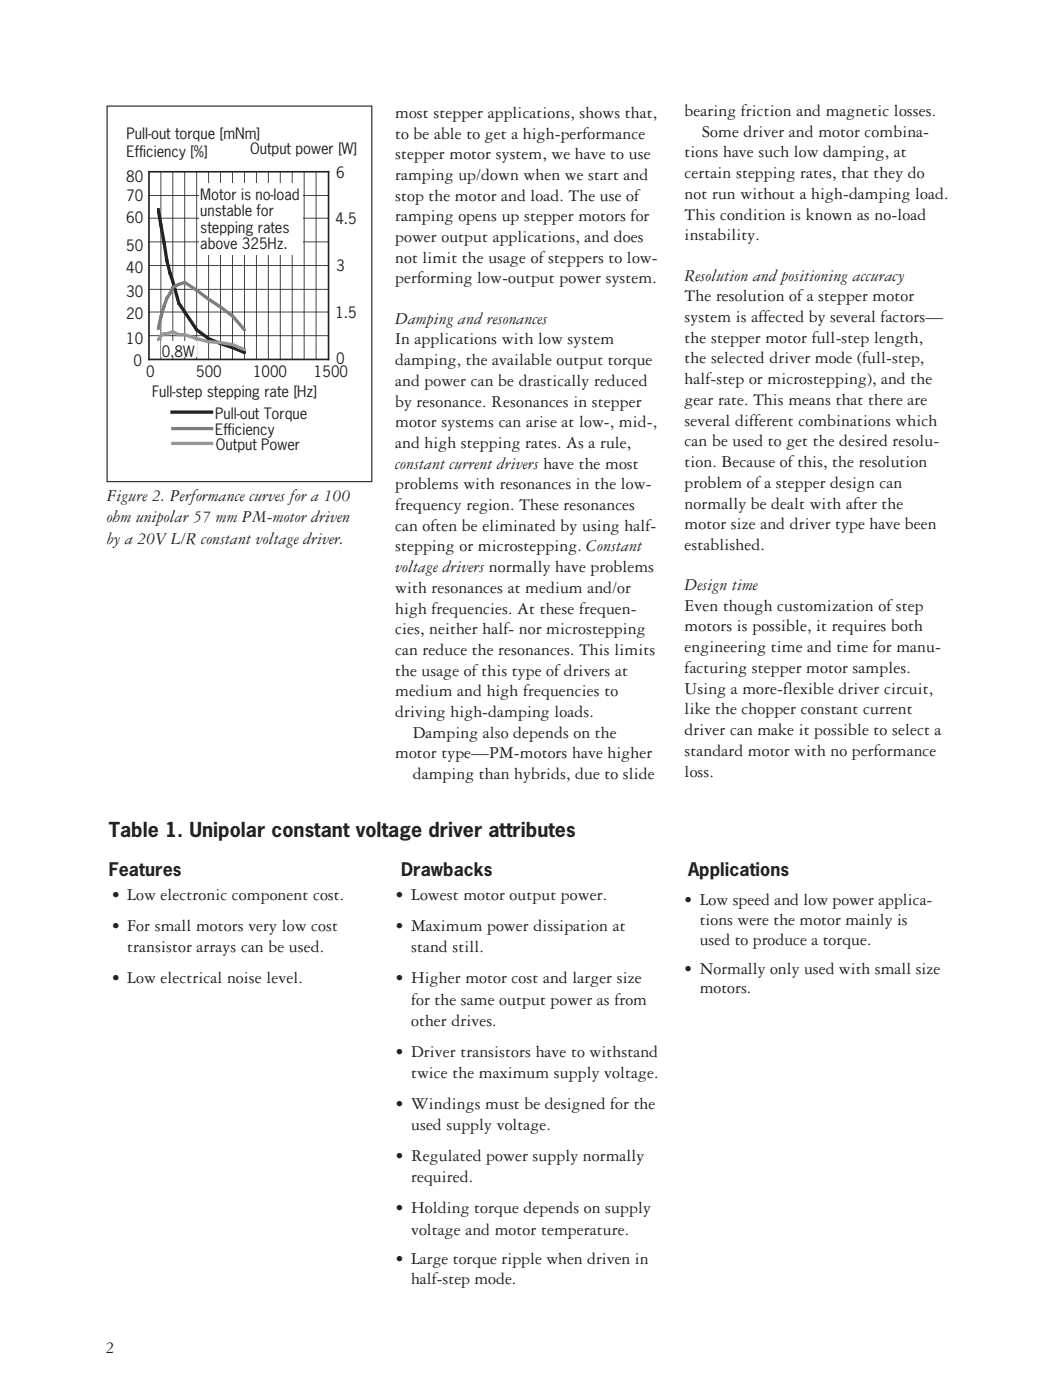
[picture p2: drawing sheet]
<svg xmlns="http://www.w3.org/2000/svg" width="210mm" height="279mm" viewBox="0 0 210 279" stroke-linecap="round" stroke-linejoin="round" font-family="sans-serif">
<defs><g id="words">
<text font-size="3.9" fill="#231f20" x="21.7" y="166.9">Table 1. Unipolar constant voltage driver attributes</text>
<g font-size="3.5" fill="#231f20">
<text x="78.7" y="23.5">most stepper applications, shows that,</text>
<text x="136.3" y="23.1">bearing friction and magnetic losses.</text>
<text x="78.7" y="27.6">to be able to get a high-performance</text>
<text x="139.9" y="27.3">Some driver and motor combina-</text>
<text x="78.7" y="31.7">stepper motor system, we have to use</text>
<text x="78.7" y="35.9">ramping up/down when we start and</text>
<text x="136.3" y="31.4">tions have such low damping, at</text>
<text x="136.3" y="35.5">certain stepping rates, that they do</text>
<text x="78.7" y="40">stop the motor and load. The use of</text>
<text x="136.3" y="39.6">not run without a high-damping load.</text>
<text x="78.7" y="44.1">ramping opens up stepper motors for</text>
<text x="136.3" y="43.8">This condition is known as no-load</text>
<text x="136.3" y="47.9">instability.</text>
<text x="78.7" y="48.2">power output applications, and does</text>
<text x="78.7" y="52.4">not limit the usage of steppers to low-</text>
<text x="78.7" y="56.5">performing low-output power system.</text>
<text x="136.3" y="55.9">Resolution and positioning accuracy</text>
<text x="78.7" y="64.5">Damping and resonances</text>
<text x="136.3" y="60.1">The resolution of a stepper motor</text>
<text x="136.3" y="64.2">system is affected by several factors—</text>
<text x="78.7" y="68.6">In applications with low system</text>
<text x="136.3" y="68.3">the stepper motor full-step length,</text>
<text x="78.7" y="72.8">damping, the available output torque</text>
<text x="78.7" y="76.9">and power can be drastically reduced</text>
<text x="136.3" y="72.4">the selected driver mode (full-step,</text>
<text x="136.3" y="76.6">half-step or microstepping), and the</text>
<text x="78.7" y="81">by resonance. Resonances in stepper</text>
<text x="136.3" y="80.7">gear rate. This means that there are</text>
<text x="78.7" y="85.1">motor systems can arise at low-, mid-,</text>
<text x="78.7" y="89.3">and high stepping rates. As a rule,</text>
<text x="136.3" y="84.8">several different combinations which</text>
<text x="136.3" y="89">can be used to get the desired resolu-</text>
<text x="78.7" y="93.4">constant current drivers have the most</text>
<text x="136.3" y="93.1">tion. Because of this, the resolution</text>
<text x="21.2" y="99.9">Figure 2. Performance curves for a 100</text>
<text x="78.7" y="97.5">problems with resonances in the low-</text>
<text x="78.7" y="101.7">frequency region. These resonances</text>
<text x="136.3" y="97.2">problem of a stepper design can</text>
<text x="136.3" y="101.4">normally be dealt with after the</text>
<text x="21.2" y="104.1">ohm unipolar 57 mm PM-motor driven</text>
<text x="78.7" y="105.8">can often be eliminated by using half-</text>
<text x="136.3" y="105.5">motor size and driver type have been</text>
<text x="21.2" y="108.3">by a 20V L/R constant voltage driver.</text>
<text x="78.7" y="109.9">stepping or microstepping. Constant</text>
<text x="136.3" y="109.6">established.</text>
<text x="78.7" y="114.1">voltage drivers normally have problems</text>
<text x="78.7" y="118.2">with resonances at medium and/or</text>
<text x="136.3" y="117.6">Design time</text>
<text x="78.7" y="122.3">high frequencies. At these frequen-</text>
<text x="136.3" y="121.8">Even though customization of step</text>
<text x="136.3" y="125.9">motors is possible, it requires both</text>
<text x="78.7" y="126.4">cies, neither half- nor microstepping</text>
<text x="78.7" y="130.6">can reduce the resonances. This limits</text>
<text x="136.3" y="130">engineering time and time for manu-</text>
<text x="78.7" y="134.7">the usage of this type of drivers at</text>
<text x="136.3" y="134.1">facturing stepper motor samples.</text>
<text x="78.7" y="138.8">medium and high frequencies to</text>
<text x="78.7" y="142.9">driving high-damping loads.</text>
<text x="136.3" y="138.3">Using a more-flexible driver circuit,</text>
<text x="136.3" y="142.4">like the chopper constant current</text>
<text x="82.2" y="147.1">Damping also depends on the</text>
<text x="136.3" y="146.5">driver can make it possible to select a</text>
<text x="78.7" y="151.2">motor type—PM-motors have higher</text>
<text x="82.2" y="155.3">damping than hybrids, due to slide</text>
<text x="136.3" y="150.6">standard motor with no performance</text>
<text x="136.3" y="154.8">loss.</text>
<text x="21.7" y="174.7">Features</text>
<text x="22.2" y="179.4">• Low electronic component cost.</text>
<text x="78.7" y="179.4">• Lowest motor output power.</text>
<text x="79.9" y="174.7">Drawbacks</text>
<text x="137" y="174.7">Applications</text>
<text x="22.2" y="185.6">• For small motors very low cost</text>
<text x="78.7" y="185.6">• Maximum power dissipation at</text>
<text x="136.2" y="180.5">• Low speed and low power applica-</text>
<text x="139.4" y="184.4">tions were the motor mainly is</text>
<text x="25.4" y="189.8">transistor arrays can be used.</text>
<text x="81.9" y="189.8">stand still.</text>
<text x="139.4" y="188.3">used to produce a torque.</text>
<text x="22.2" y="196">• Low electrical noise level.</text>
<text x="78.7" y="196">• Higher motor cost and larger size</text>
<text x="136.2" y="194.1">• Normally only used with small size</text>
<text x="139.4" y="198">motors.</text>
<text x="81.9" y="200.2">for the same output power as from</text>
<text x="81.9" y="204.5">other drives.</text>
<text x="78.7" y="210.7">• Driver transistors have to withstand</text>
<text x="81.9" y="214.9">twice the maximum supply voltage.</text>
<text x="78.7" y="221">• Windings must be designed for the</text>
<text x="81.9" y="225.3">used supply voltage.</text>
<text x="78.7" y="231.4">• Regulated power supply normally</text>
<text x="81.9" y="235.7">required.</text>
<text x="78.7" y="241.9">• Holding torque depends on supply</text>
<text x="81.9" y="246.1">voltage and motor temperature.</text>
<text x="78.7" y="252">• Large torque ripple when driven in</text>
<text x="81.9" y="255.9">half-step mode.</text>
<text x="21" y="269.7">2</text>
</g>
<g font-size="3" fill="#231f20">
<text x="25.2" y="27.7">Pull-out torque [mNm]</text>
<text x="25.2" y="31.3">Efficiency [%]</text>
<text x="49.8" y="30.6">Output power [W]</text>
<text x="67" y="35.4">6</text>
<text x="25.1" y="40.1">70</text>
<text x="25.1" y="36.3">80</text>
<text x="39.9" y="39.9">Motor is no-load</text>
<text x="25.1" y="44.5">60</text>
<text x="39.9" y="43.1">unstable for</text>
<text x="39.9" y="46.4">stepping rates</text>
<text x="66.8" y="44.6">4.5</text>
<text x="25.1" y="49.9">50</text>
<text x="39.9" y="49.7">above 325Hz.</text>
<text x="25.1" y="59.1">30</text>
<text x="25.1" y="54.4">40</text>
<text x="67" y="54.1">3</text>
<text x="25.1" y="63.5">20</text>
<text x="66.8" y="63.3">1.5</text>
<text x="25.1" y="68.5">10</text>
<text x="32.2" y="71.1">0.8W</text>
<text x="26.6" y="72.9">0</text>
<text x="29.1" y="75.1">0</text>
<text x="39.1" y="75.1">500</text>
<text x="50.4" y="75.1">1000</text>
<text x="62.5" y="75.1">1500</text>
<text x="67" y="72.6">0</text>
<text x="30.3" y="79.2">Full-step stepping rate [Hz]</text>
<text x="42.8" y="83.5">Pull-out Torque</text>
<text x="42.8" y="86.8">Efficiency</text>
<text x="43" y="89.7">Output Power</text>
</g>
</g></defs>
<path d="M21.3 21.1h52.8v74.9h-52.8z" fill="none" stroke="#000" stroke-width=".2"/>
<path d="M34.3 81.8h7.8v.7h-7.8zM42.1 81.8h.4v.7h-.4zM33.9 81.8h.4v.7h-.4z" fill="#231f20"/>
<path d="M34.4 85.1h7.7v.7h-7.7zM42.1 85.1h.4v.7h-.4zM34.1 85.1h.3v.7h-.3z" fill="#808080"/>
<path d="M34.4 88.1h7.7v.6h-7.7zM42.1 88.1h.4v.6h-.4zM34.1 88.1h.3v.6h-.3z" fill="#999"/>
<g fill="#231f20">
<path d="M29.7 66.8h35.7v.2h-35.7zM65.4 66.8l.1 .2zM29.6 66.8l.1 .2z"/>
<path d="M29.7 62.1h35.7v.2h-35.7zM65.4 62.1l.1 .2zM29.6 62.1l.1 .2z"/>
<path d="M29.7 57.6h35.7v.1h-35.7zM65.4 57.6l.1 .1zM29.6 57.6l.1 .1z"/>
<path d="M29.7 52.9h35.7v.1h-35.7zM65.4 52.9l.1 .1zM29.6 52.9l.1 .1z"/>
<path d="M29.7 48.1h35.7v.2h-35.7zM65.4 48.1l.1 .2zM29.6 48.1l.1 .2z"/>
<path d="M29.7 43.4h35.7v.2h-35.7zM65.4 43.4l.1 .2zM29.6 43.4l.1 .2z"/>
<path d="M29.7 38.9h35.7v.1h-35.7zM65.4 38.9l.1 .1zM29.6 38.9l.1 .1z"/>
<path d="M29.7 34.1h35.7v.3h-35.7zM65.4 34.1h.2v.3h-.2zM29.5 34.1h.2v.3h-.2z"/>
<path d="M32 34.2h.1v37.4h-.1zM32 34.2h.1zM32 71.6l.1 .1z"/>
<path d="M34.3 34.2h.2v37.4h-.2zM34.3 34.2h.2zM34.3 71.6l.2 .1z"/>
<path d="M39.1 34.2h.2v37.4h-.2zM39.1 34.2h.2zM39.1 71.6l.2 .1z"/>
<path d="M41.5 34.2h.1v37.4h-.1zM41.5 34.2h.1zM41.5 71.6l.1 .1z"/>
<path d="M46.2 34.2h.2v37.4h-.2zM46.2 34.2h.2zM46.2 71.6l.2 .1z"/>
<path d="M48.6 34.2h.2v37.4h-.2zM48.6 34.2h.2zM48.6 71.6l.2 .1z"/>
<path d="M53.4 34.2h.1v37.4h-.1zM53.4 34.2h.1zM53.4 71.6l.1 .1z"/>
<path d="M55.7 34.2h.2v37.4h-.2zM55.7 34.2h.2zM55.7 71.6l.2 .1z"/>
<path d="M60.5 34.2h.1v37.4h-.1zM60.5 34.2h.1zM60.5 71.6l.1 .1z"/>
<path d="M62.9 34.2h.1v37.4h-.1zM62.9 34.2h.1zM62.9 71.6l.1 .1z"/>
<path d="M36.7 34.2h.2v37.4h-.2zM36.7 34.2h.2zM36.7 71.6l.2 .1z"/>
<path d="M43.8 34.2h.2v37.4h-.2zM43.8 34.2h.2zM43.8 71.6l.2 .1z"/>
<path d="M51 34.2h.1v37.4h-.1zM51 34.2h.1zM51 71.6l.1 .1z"/>
<path d="M58.1 34.2h.2v37.4h-.2zM58.1 34.2h.2zM58.1 71.6l.2 .1z"/>
<path d="M65.3 34.2h.3v37.4h-.3zM65.3 34.1h.3v.1h-.3zM65.3 71.6h.3v.2h-.3z"/>
<path d="M29.5 34.2h.3v37.4h-.3zM29.5 34.1h.3v.1h-.3zM29.5 71.6h.3v.2h-.3z"/>
<path d="M29.7 71.5h35.7v.3h-35.7zM65.4 71.5h.2v.3h-.2zM29.5 71.5h.2v.3h-.2z"/>
<path d="M31.2 41.8l.6-.1 .5 3.1-.6 .1zM31.7 44.9l.6-.1v.3h-.5zM31.2 41.4h.6v.3l-.6 .1z"/>
<path d="M31.8 44.9l.6-.1 .6 3.6-.6 .1zM32.4 48.5l.6-.1v.3h-.6zM31.8 44.6h.5l.1 .2-.6 .1z"/>
<path d="M32.4 48.5l.6-.1 .5 3.5-.6 .1zM32.9 52l.6-.1v.3h-.5zM32.4 48.1h.6v.3l-.6 .1z"/>
<path d="M32.9 52l.6-.1 .7 2.5-.6 .2zM33.6 54.6l.6-.2v.4h-.6zM32.9 51.7h.6v.2l-.6 .1z"/>
<path d="M33.6 54.6l.6-.2 .5 1.6-.6 .2zM34.1 56.2l.6-.2v.3l-.5 .1zM33.6 54.3l.5-.1 .1 .2-.6 .2z"/>
<path d="M34.1 56.2l.6-.2 1.2 4.3-.6 .2zM35.3 60.5l.6-.2v.4h-.5zM34.1 55.9l.5-.1 .1 .2-.6 .2z"/>
<path d="M35.3 60.6l.6-.4 1.2 1.8-.6 .4zM36.5 62.4l.6-.4v.3l-.4 .2zM35.3 60.3l.4-.2 .2 .1-.6 .4z"/>
<path d="M36.5 62.4l.6-.4 2.3 3.6-.5 .3zM38.9 65.9l.5-.3 .1 .2-.4 .2zM36.5 62.1l.4-.2 .2 .1-.6 .4z"/>
<path d="M39.4 65.5l2.3 1.7-.3 .6-2.4-1.8zM41.7 67.2l.1 .2-.2 .4h-.2zM39.1 65.5h.3l-.4 .5-.1-.2z"/>
<path d="M41.7 67.2l2.4 1-.3 .6-2.4-1zM44.1 68.2l.1 .1-.1 .5h-.3zM41.4 67.2h.3l-.3 .6-.1-.1z"/>
<path d="M44 68.2l2.4 .8-.2 .6-2.4-.8zM46.4 69l.2 .1-.1 .5h-.3zM43.7 68.2h.3l-.2 .6-.2-.1z"/>
<path d="M46.4 69l2.4 1-.2 .5-2.4-.9zM48.8 70l.2 .1-.1 .4h-.3zM46.1 69h.3l-.2 .6-.2-.1z"/>
</g>
<g fill="#808080">
<path d="M31.7 63.1l.6 .2-.5 2.3-.6-.1zM31.8 62.9h.5v.4l-.6-.2zM31.2 65.5l.6 .1-.1 .2h-.5z"/>
<path d="M32.4 60.9l.6 .2-.6 2.2-.6-.2zM32.5 60.7l.5 .1v.3l-.6-.2zM31.8 63.1l.6 .2-.1 .2-.5-.1z"/>
<path d="M32.9 59.3l.6 .2-.5 1.6-.6-.2zM33 59.2h.5v.3l-.6-.2zM32.4 60.9l.6 .2-.1 .2-.5-.1z"/>
<path d="M33.6 58.3l.6 .3-.7 1-.5-.3zM33.6 58.3l.2-.1 .4 .2v.2zM33 59.3l.5 .3-.2 .1-.4-.2z"/>
<path d="M34.1 57.1l.6 .3-.5 1.2-.6-.3zM34.3 57l.4 .1v.3l-.6-.3zM33.6 58.3l.6 .3-.2 .1-.4-.1z"/>
<path d="M34.3 57l1.2-.6 .3 .6-1.2 .6zM35.5 56.4h.3l.1 .4-.1 .2zM34.3 57l.3 .6h-.3l-.2-.5z"/>
<path d="M35.5 56.4l1.2-.4 .2 .6-1.2 .4zM36.7 56h.3l.1 .5-.2 .1zM35.3 56.5l.2-.1 .2 .6h-.3z"/>
<path d="M37 56l2.4 1.6-.4 .5-2.4-1.5zM39.4 57.6l.1 .2-.2 .3h-.3zM36.7 56h.3l-.4 .6-.1-.2z"/>
<path d="M39.4 57.6l2.3 1.8-.3 .5-2.4-1.8zM41.7 59.4l.1 .2-.2 .3h-.2zM39.1 57.6h.3l-.4 .5-.1-.2z"/>
<path d="M41.7 59.4l2.4 1.5-.4 .6-2.3-1.6zM44.1 60.9l.1 .2-.2 .4h-.3zM41.5 59.4h.2l-.3 .5-.1-.2z"/>
<path d="M44.1 60.9l2.4 1.8-.4 .5-2.4-1.7zM46.5 62.7l.1 .2-.2 .4-.3-.1zM43.9 60.9h.2l-.4 .6-.1-.2z"/>
<path d="M46.1 63.2l.5-.4 2.3 2.7-.5 .5zM48.4 66l.5-.5 .1 .3-.4 .2zM46 62.9l.3-.2 .3 .1-.5 .4z"/>
</g>
<g fill="#999">
<path d="M31.8 66.7l.5 .4-.5 .8-.6-.4zM31.8 66.7l.2-.1 .3 .2v.3zM31.2 67.5l.6 .4-.2 .1-.4-.2z"/>
<path d="M31.9 66.6l.6-.4 .4 .6-.7 .4zM32.5 66.2h.3l.2 .4-.1 .2zM31.9 66.6l.3 .6h-.3l-.1-.4z"/>
<path d="M32.7 66.2h.5v.7h-.5zM33.2 66.2h.4v.7h-.4zM32.4 66.2h.3v.7h-.3z"/>
<path d="M33.1 66.2l.7-.2 .2 .6-.7 .2zM33.8 66h.3l.1 .5-.2 .1zM32.9 66.3l.2-.1 .2 .6h-.3z"/>
<path d="M33.8 66l.5-.2 .2 .6-.5 .2zM34.3 65.8h.3l.1 .5-.2 .1zM33.6 66.1l.2-.1 .2 .6h-.3z"/>
<path d="M34.6 65.8l1.2 .6-.3 .6-1.2-.6zM35.8 66.4l.1 .2-.1 .4h-.3zM34.3 65.8h.3l-.3 .6-.2-.1z"/>
<path d="M35.6 66.4h1.2v.6h-1.2zM36.8 66.4h.3v.6h-.3zM35.3 66.4h.3v.6h-.3z"/>
<path d="M36.9 66.4l2.4 .8-.2 .6-2.4-.8zM39.3 67.2l.2 .1-.1 .5h-.3zM36.6 66.4h.3l-.2 .6-.2-.1z"/>
<path d="M39.3 67.2l2.3 .6-.1 .6-2.4-.6zM41.6 67.8l.2 .1v.5h-.3zM38.9 67.2h.4l-.2 .6-.2-.1z"/>
<path d="M41.6 67.8l2.4 .2-.1 .6-2.4-.2zM44 68h.2v.6h-.3zM41.3 67.8h.3l-.1 .6h-.2z"/>
<path d="M44 68l2.4 .4-.1 .6-2.4-.4zM46.4 68.4h.2v.6h-.3zM43.7 68h.3l-.1 .6h-.3z"/>
<path d="M46.4 68.4l2.4 1-.2 .6-2.4-1zM48.8 69.4l.2 .1-.1 .5h-.3zM46.1 68.4h.3l-.2 .6-.2-.1z"/>
</g>
<g fill="#fff">
<path d="M32.2 68.1h7v3.1h-7z"/>
<path d="M39.7 36.6h20.2v14.3h-20.2z"/>
<path d="M39.9 37.4h20.3v13.5h-20.3z"/>
</g>
<use href="#words"/>
</svg>
